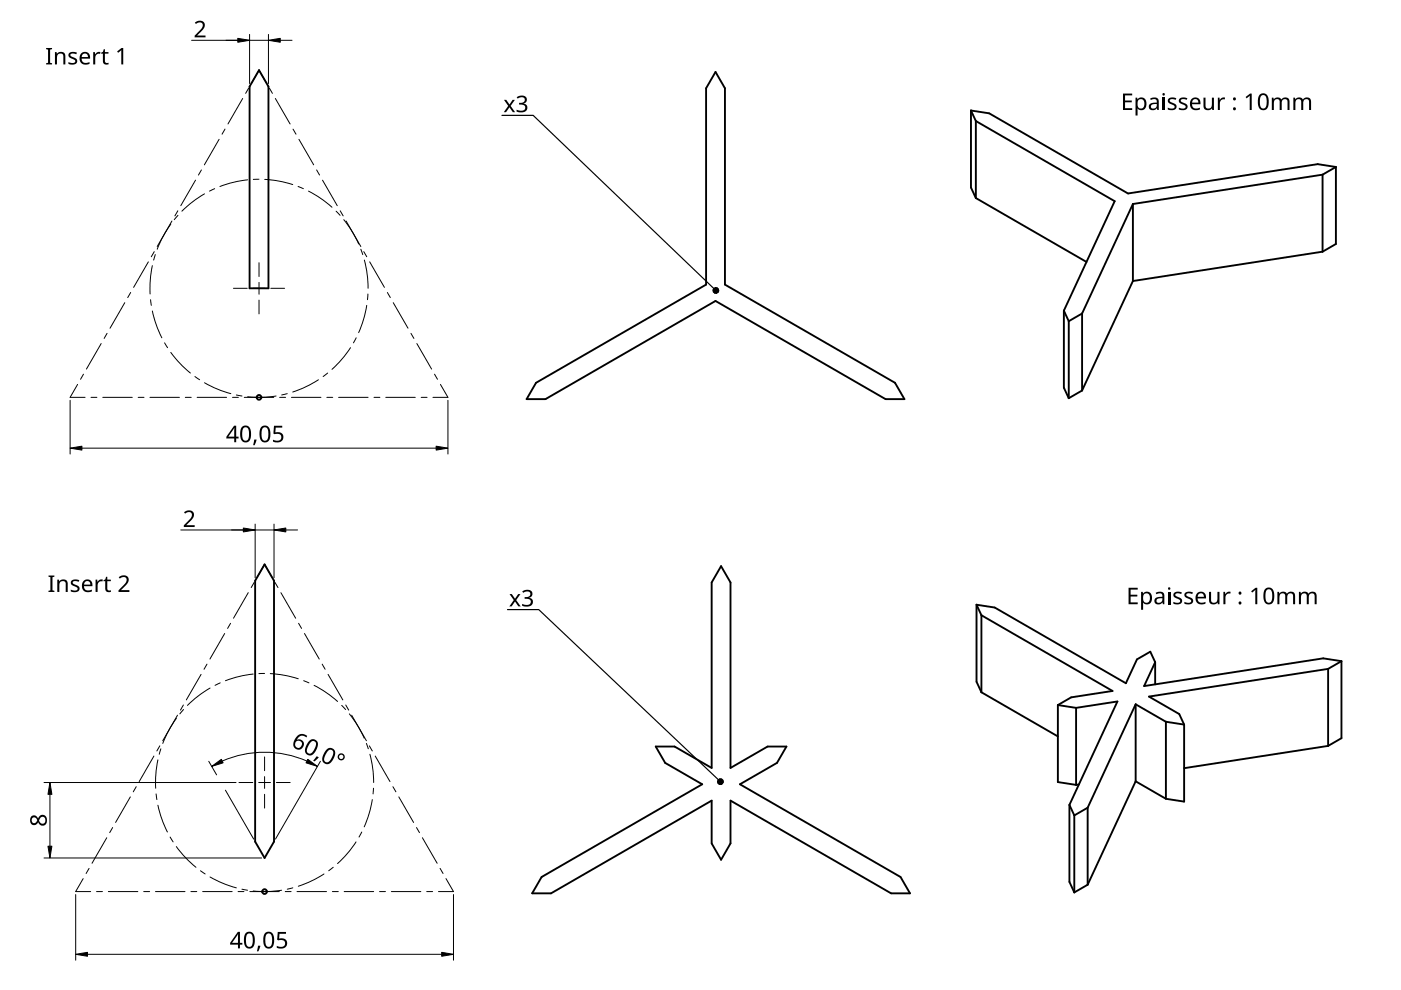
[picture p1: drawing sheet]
<svg xmlns="http://www.w3.org/2000/svg" width="297mm" height="210mm" viewBox="0 0 297 210" stroke-linecap="round" stroke-linejoin="round" font-family="sans-serif">
<g fill="none" stroke="#000" stroke-width=".21">
<path d="M52.7 18.7l-.6 1.1M53.3 17.6l1.6-2.7 1.6 2.7M57.1 18.7l.7 1.1M41.5 38.2l-3.2 5.4M42.7 36l-.6 1.1M46.5 29.5l-3.2 5.5M47.7 27.4l-.6 1.1M51.5 20.9l-3.2 5.4M52.5 38.1a23.1 23.1 0 0 0-5.9 1.4M54.9 38h-1.2M56.1 38a23.1 23.1 0 0 1 6 1.1M58.4 20.9l3.1 5.4"/>
<path d="M62.1 27.4l.7 1.1M63.2 39.5l1.1 .5M63.4 29.5l3.1 5.5M67.1 36l.7 1.1M68.4 38.2l3.1 5.4M31.5 55.5l-3.2 5.4M32.3 56.3a23.1 23.1 0 0 0-.5 6M32.7 53.4l-.6 1M32.9 54l-.3 1.1M36.2 47.5a23.1 23.1 0 0 0-2.9 5.3M36.5 46.9l-3.2 5.4M37.7 44.7l-.6 1.1"/>
<path d="M37.7 45.7l-.8 .9M43.4 41.1a23.1 23.1 0 0 0-4.8 3.7M45.5 40l-1.1 .5M65.4 40.5a23.1 23.1 0 0 1 5 3.4M71.3 44.8l.8 .9M72.1 44.7l.7 1.1M72.9 46.6a23.1 23.1 0 0 1 3.1 5.1M73.4 46.9l3.1 5.4M76.5 52.8l.4 1.2M77.1 53.4l.7 1M77.3 55.1a23.1 23.1 0 0 1 .7 6M78.4 55.5l3.1 5.4"/>
<path d="M17.7 79.3l-.6 1.1M21.5 72.8l-3.2 5.5M22.7 70.7l-.6 1.1M26.5 64.2l-3.2 5.4M27.7 62l-.6 1.1M31.9 63.5l.2 1.2M32.3 65.9a23.1 23.1 0 0 0 2 5.7M34.9 72.7l.6 1M36.2 74.7a23.1 23.1 0 0 0 4.2 4.4M41.3 79.8l1 .7M69.5 79.1l-1 .7M74.3 73.7a23.1 23.1 0 0 1-3.9 4.6"/>
<path d="M75.5 71.6l-.6 1.1M77.8 64.7a23.1 23.1 0 0 1-1.8 5.8M78 62.3l-.1 1.2M82.1 62l.7 1.1M83.4 64.2l3.1 5.4M87.1 70.7l.7 1.1M88.4 72.8l3.1 5.5M92.1 79.3l.7 1.1M16.5 81.5l-1.6 2.8h3.1M19.3 84.3h1.2M21.8 84.3h6.2M29.3 84.3h1.2"/>
<path d="M31.8 84.3h6.2M39.3 84.3h1.2M41.8 84.3h6.2M43.4 81.2a23.1 23.1 0 0 0 5.5 2.3M49.3 84.3h1.2M50.1 83.7l1.2 .3M51.8 84.3h6.2M58.5 84a23.1 23.1 0 0 1-6 .1M59.3 84.3h1.2M60.9 83.5l-1.2 .2M61.8 84.3h6.2M67.5 80.5a23.1 23.1 0 0 1-5.4 2.6"/>
<path d="M69.3 84.3h1.2M71.8 84.3h6.2M79.3 84.3h1.2M81.8 84.3h6.2M89.3 84.3h1.2M93.4 81.5l1.6 2.8h-3.2M47.6 134.3l-3.1 5.4M48.9 132.2l-.6 1M52.6 125.7l-3.1 5.4M53.9 123.5l-.6 1.1M54.5 122.4l1.6-2.7 1.6 2.7M58.3 123.5l.6 1.1"/>
<path d="M59.6 125.7l3.1 5.4M63.3 132.2l.6 1M64.6 134.3l3.1 5.4M33.9 158.1l-.6 1.1M34.1 158.8l-.3 1.1M37.4 152.3a23.1 23.1 0 0 0-2.9 5.3M37.6 151.6l-3.1 5.5M38.9 149.5l-.6 1.1M38.9 150.4l-.8 1M42.6 143l-3.1 5.4M43.9 140.8l-.6 1.1M44.5 145.9a23.1 23.1 0 0 0-4.8 3.7"/>
<path d="M46.7 144.8l-1.1 .5M53.7 142.9a23.1 23.1 0 0 0-5.9 1.4M56.1 142.8h-1.2M57.3 142.8a23.1 23.1 0 0 1 5.9 1.1M64.4 144.3l1.1 .5M66.6 145.3a23.1 23.1 0 0 1 5 3.4M68.3 140.8l.6 1.1M69.6 143l3.1 5.4M72.4 149.6l.9 .8M73.3 149.5l.6 1.1M74.1 151.4a23.1 23.1 0 0 1 3.1 5.1M74.6 151.6l3.1 5.5"/>
<path d="M77.7 157.6l.4 1.2M78.3 158.1l.6 1.1M78.4 159.9a23.1 23.1 0 0 1 .8 6M22.6 177.6l-3.1 5.4M23.9 175.5l-.6 1M27.6 169l-3.1 5.4M28.9 166.8l-.6 1.1M32.6 160.3l-3.1 5.4M33.1 168.3l.2 1.2M33.5 161.1a23.1 23.1 0 0 0-.5 6M33.5 170.7a23.1 23.1 0 0 0 2 5.7M36.1 177.5l.6 1"/>
<path d="M37.4 179.5a23.1 23.1 0 0 0 4.1 4.4M75.5 178.5a23.1 23.1 0 0 1-3.9 4.6M76.7 176.4l-.6 1.1M78.9 169.5a23.1 23.1 0 0 1-1.7 5.8M79.2 167.1l-.1 1.2M79.6 160.3l3.1 5.4M83.3 166.8l.6 1.1M84.6 169l3.1 5.4M88.3 175.5l.6 1M89.6 177.6l3.1 5.4M17.6 186.3l-1.6 2.7h3.2M18.9 184.1l-.6 1.1"/>
<path d="M20.5 189h1.2M23 189h6.2M30.5 189h1.2M33 189h6.2M40.5 189h1.2M42.5 184.6l1 .7M43 189h6.2M44.5 185.9a23.1 23.1 0 0 0 5.6 2.3M50.5 189h1.2M51.3 188.5l1.2 .3M53 189h6.2M59.7 188.8a23.1 23.1 0 0 1-6 .1"/>
<path d="M60.5 189h1.2M62.1 188.2l-1.2 .3M63 189h6.2M68.7 185.3a23.1 23.1 0 0 1-5.5 2.6M70.5 189h1.2M70.6 183.9l-.9 .7M73 189h6.2M80.5 189h1.2M83 189h6.2M90.5 189h1.2M93.3 184.1l.6 1.1M94.6 186.3l1.5 2.7h-3.1"/>
</g>
<path d="M54.9 14.9l2 3.4v42.8h-4v-42.8zM56.1 119.7l2 3.4v55.3l-2 3.5-2-3.5v-55.3z" fill="none" stroke="#000" stroke-width=".4"/>
<g fill="none" stroke="#000" stroke-width=".4">
<circle cx="54.9" cy="84.3" r=".5"/>
<circle cx="56.1" cy="189" r=".5"/>
</g>
<g fill="none" stroke="#000" stroke-width=".4">
<path d="M151.7 15.3l2 3.4v41.6l36.1 20.9 2 3.4h-4l-36.1-20.8-36 20.8h-4l2-3.4 36-20.9v-41.6zM205.9 23.4v16.4l1 2.2M205.9 23.4l1 2.3M205.9 23.4l3.8 .6 29.5 17 40.2-6.2 3.8 .6M206.9 25.7v16.3M206.9 25.7l29.4 17-10.7 23.2M280.4 37l-40.2 6.3M280.4 37v16.4M283.2 35.4v16.3l-2.8 1.7M283.2 35.4l-2.8 1.6M206.9 42l23.5 13.5M240.2 43.3v16.3"/>
<path d="M240.2 43.3l-10.8 23.2M240.2 59.6l-10.8 23.2M280.4 53.4l-40.2 6.2M225.6 65.9v16.3l1 2.2M225.6 65.9l1 2.2M226.6 68.1v16.3M229.4 66.5v16.3M229.4 66.5l-2.8 1.6M229.4 82.8l-2.8 1.6M152.9 120l2 3.5v39.3l7.8-4.5h4l-2 3.4-7.8 4.6 34 19.6 2 3.5h-4l-34-19.6v9l-2 3.5-2-3.5v-9l-34.1 19.6h-4l2-3.5 34.1-19.6-7.9-4.6-2-3.4h4l7.9 4.5v-39.3zM207 128.2v16.3l1.1 2.3M207 128.2l3.9 .6 27.8 16.1 2.4-5.1 2.8-1.6 1 2.2"/>
<path d="M207 128.2l1.1 2.2M208.1 130.4v16.4M208.1 130.4l27.8 16.1-8.8 1.4-2.8 1.6M208.1 146.8l16.2 9.3M224.3 149.5v16.3l3.9 .6M224.3 149.5l3.9 .6M228.2 150.1l8.7-1.4-10.2 22M228.2 150.1v16.3M240.8 149.3l-10.2 22M240.8 149.3l6.4 3.7M240.8 149.3v16.4M244.9 140.4v4.7"/>
<path d="M247.2 153l3.9 .6M247.2 153v16.4M251.1 153.6v16.4l-3.9-.6M281.6 158.1l-30.5 4.8M281.6 141.8l-38 5.9 6.4 3.7 1.1 2.2M281.6 141.8v16.3M284.4 140.2v16.3l-2.8 1.6M284.4 140.2l-2.8 1.6M284.4 140.2l-3.8-.6-38 5.9 2.3-5.1M226.7 170.7l1.1 2.2M226.7 170.7v16.3l1.1 2.2M227.8 172.9v16.3"/>
<path d="M228.8 166.3l-.6 .1M230.6 171.3l-2.8 1.6M230.6 171.3v16.3M240.8 165.7l6.4 3.7M240.8 165.7l-10.2 21.9M230.6 187.6l-2.8 1.6"/>
</g>
<g fill="none" stroke="#000" stroke-width=".21">
<path d="M40.6 8.5h16.3M52.9 7.3v10.4M56.9 7.3v10.4M59.4 8.5h2.5M14.9 84.9v11.4M17.4 95h75.1M95 84.9v11.4M38.3 112.4h19.8M54.1 111.1v11.4M58.1 111.1v11.4M60.6 112.4h2.5M9.3 165.9h40.7"/>
<path d="M10.6 168.4v11M44.3 161.4l1.6 2.9M47.8 167.5l6 10.4M65.1 161.4a22.4 22.4 0 0 0-18 0M67.9 161.4l-9.5 16.5M9.3 181.9h46.2M16 189.7v13.9M96.1 189.7v13.9M18.5 202.3h75.1"/>
</g>
<g fill="#000" stroke="#000" stroke-width=".21">
<path d="M50.4 8.1l2.5 .4-2.5 .5zM56.9 8.5l2.5-.4v.9zM151.2 61.5l.6 .1-.6 .3zM151.2 61.9l.6-.3-.3 .5zM151.3 61.2l.5 .4-.6-.1zM151.8 61.6l.1 .6-.4-.1zM151.3 61.2l.4-.2 .1 .6zM151.8 61.6l.4 .4-.3 .2zM151.7 61h.3l-.2 .6zM151.8 61.6l.6 .1-.2 .3zM152 61l.3 .3-.5 .3zM151.8 61.6l.5-.3 .1 .4z"/>
<path d="M14.9 95l2.5-.4v.8zM92.5 94.6l2.5 .4-2.5 .4zM51.6 111.9l2.5 .5-2.5 .4zM58.1 112.4l2.5-.5v.9zM10.6 165.9l.4 2.5h-.8zM10.2 179.4h.8l-.4 2.5zM44.9 162.5l2-1.5 .4 .7zM65.3 161l2 1.5-2.4-.8zM152.1 165.6l.6 .1-.5 .3zM152.2 166l.5-.3-.2 .6zM152.3 165.3l.4 .4-.6-.1zM152.7 165.7l.2 .6h-.4z"/>
<path d="M152.3 165.3l.3-.2 .1 .6zM152.7 165.7l.5 .5-.3 .1zM152.6 165.1l.4 .1-.3 .5zM152.7 165.7l.7 .1-.2 .4zM153 165.2l.3 .2-.6 .3zM152.7 165.7l.6-.3 .1 .4zM16 202.3l2.5-.4v.9zM93.6 201.9l2.5 .4-2.5 .5z"/>
</g>
<g fill="#000">
<path d="M9.8 10.2h1.2v.2l-.4 .1v2.8l.4 .1v.3h-1.2v-.3l.4-.1v-2.8l-.4-.1zM11.7 11h.3l.1 .4a1 1 0 0 1 1.1-.4 1 1 0 0 1 .7 1v1.7h-.5v-1.7a.7 .7 0 0 0-.8-.6 .7 .7 0 0 0-.5 .9v1.4h-.4zM14.7 11.3a1.54 1.54 0 0 1 1.6-.1l-.1 .3-.7-.2-.6 .2 .1 .3 .6 .4a.79 .79 0 0 1 .8 .9 .79 .79 0 0 1-1.1 .6l-.8-.2v-.3l.4 .1a.63 .63 0 0 0 1.1-.4l-.7-.4a.78 .78 0 0 1-.6-1.2zM19.8 11h.3l.1 .5 .4-.4 .7-.1-.1 .4h-.4a.84 .84 0 0 0-.6 .9v1.4h-.4zM22 10.4h.2v.6h.8v.4h-.8v1.5l.3 .4h.5v.3a.8 .8 0 0 1-1.2-.7v-1.5h-.4v-.2l.4-.2zM24.8 10.9l1-.7h.3v3.5h-.4v-3.1l-.6 .6zM41.3 4.8a1.16 1.16 0 0 1 1.3-.4 1.16 1.16 0 0 1 .8 1.1l-.3 .7-1.3 1.3h1.8v.4h-2.3v-.3l1.1-1.2a.98 .98 0 0 0 .2-1.6h-.4l-.7 .3zM106.9 21.2h.4l.7 1 .7-1h.5l-.9 1.3 .9 1.3h-.5l-.7-1.1-.7 1.1h-.5l1-1.3zM109.5 20.6a1.25 1.25 0 0 1 1.3-.4 1.25 1.25 0 0 1 .9 .9 .85 .85 0 0 1-.7 .9 .93 .93 0 0 1 .8 1 .93 .93 0 0 1-1 .8l-1.3-.2v-.4a1.24 1.24 0 0 0 1.9-.2 .71 .71 0 0 0-1-.8h-.3v-.4a.81 .81 0 0 0 .8-.1 .81 .81 0 0 0 .3-.8 1.02 1.02 0 0 0-1.4 0zM238.1 19.8h1.9v.4h-1.5v1.1h1.5v.4h-1.5v1.2h1.5v.4h-1.9zM247.7 20.9a1.54 1.54 0 0 1 1.7-.1l-.1 .4-.8-.2-.5 .2 .1 .3 .6 .3a.79 .79 0 0 1 .7 .9 .79 .79 0 0 1-1 .7l-.8-.2v-.4l.4 .2a.63 .63 0 0 0 1-.4l-.6-.5a.78 .78 0 0 1-.7-1.2zM250.1 20.9a1.54 1.54 0 0 1 1.6-.1l-.1 .4-.7-.2-.5 .2v.3l.6 .3a.79 .79 0 0 1 .8 .9 .79 .79 0 0 1-1 .7l-.9-.2v-.4l.5 .2a.63 .63 0 0 0 1-.4l-.7-.5a.78 .78 0 0 1-.6-1.2z"/>
<path d="M255.2 20.7h.4v1.7a.7 .7 0 0 0 .9 .6 .7 .7 0 0 0 .4-.9v-1.4h.5v2.6h-.4v-.3a1.01 1.01 0 0 1-1.1 .3 1.01 1.01 0 0 1-.7-.9zM258.2 20.7h.4v.5l.5-.5h.6v.4h-.5a.84 .84 0 0 0-.6 .8v1.4h-.4zM264.1 20.6l.9-.8h.4v3.5h-.4v-3l-.7 .6zM269.7 20.7h.3l.1 .4a.99 .99 0 0 1 1.6 0 .93 .93 0 0 1 1-.4 .93 .93 0 0 1 .7 .9v1.7h-.4v-1.7a.64 .64 0 0 0-.8-.6 .64 .64 0 0 0-.5 .9v1.4h-.4v-1.7a.66 .66 0 0 0-.8-.6 .66 .66 0 0 0-.4 1v1.3h-.4zM274.2 20.7h.4v.4a.99 .99 0 0 1 1.6 0 .93 .93 0 0 1 1.1-.4 .93 .93 0 0 1 .7 .9v1.7h-.5v-1.7a.64 .64 0 0 0-.7-.6 .64 .64 0 0 0-.5 .9v1.4h-.4v-1.7a.66 .66 0 0 0-.8-.6 .66 .66 0 0 0-.5 1v1.3h-.4zM53.9 93.2h.5l-.4 1.2h-.3zM58.1 90.3h1.7v.4h-1.3l-.1 1a1.17 1.17 0 0 1 1.7 .9 1.17 1.17 0 0 1-1.6 1.2l-.6-.2v-.4a1.03 1.03 0 0 0 1 .3 1.03 1.03 0 0 0 .7-.8 .93 .93 0 0 0-1.4-.6l-.2-.2zM39 108.6a1.16 1.16 0 0 1 1.3-.4 1.16 1.16 0 0 1 .8 1.2l-.3 .6-1.3 1.3h1.8v.4h-2.3v-.3l1.1-1.1a.98 .98 0 0 0 .2-1.7h-.4l-.7 .3zM10.3 122h1.2v.3l-.4 .1v2.8l.4 .1v.2h-1.2v-.2l.4-.1v-2.8l-.4-.1zM12.2 122.9h.3l.1 .4a1 1 0 0 1 1.1-.4 1 1 0 0 1 .7 .9v1.7h-.5v-1.7a.7 .7 0 0 0-.8-.6 .7 .7 0 0 0-.5 1v1.3h-.4zM15.2 123.1a1.54 1.54 0 0 1 1.6-.1l-.1 .4-.7-.2-.6 .2 .1 .3 .6 .3a.79 .79 0 0 1 .8 .9 .79 .79 0 0 1-1.1 .7l-.8-.2v-.4l.4 .2a.63 .63 0 0 0 1.1-.4l-.7-.5a.78 .78 0 0 1-.6-1.2zM20.3 122.9h.3l.1 .5 .4-.5h.7l-.1 .4h-.4a.84 .84 0 0 0-.6 .8v1.4h-.4z"/>
<path d="M22.5 122.3h.2v.6h.8v.3h-.8v1.5l.3 .5h.5v.3a.8 .8 0 0 1-1.2-.7v-1.6h-.4v-.2l.4-.1zM25.2 122.4a1.16 1.16 0 0 1 1.3-.4 1.16 1.16 0 0 1 .8 1.1l-.3 .7-1.3 1.3h1.7v.4h-2.3v-.3l1.1-1.2a.98 .98 0 0 0 .3-1.6h-.5l-.6 .3zM108 126h.5l.7 .9 .7-.9h.4l-.9 1.2 1 1.4h-.5l-.7-1.1-.7 1.1h-.5l.9-1.4zM110.7 125.4a1.25 1.25 0 0 1 1.3-.4 1.25 1.25 0 0 1 .9 .9 .85 .85 0 0 1-.7 .9 .93 .93 0 0 1 .8 1 .93 .93 0 0 1-1 .8l-1.3-.2v-.4a1.24 1.24 0 0 0 1.8-.3 .71 .71 0 0 0-.9-.7h-.4v-.4a.81 .81 0 0 0 .9-.1 .81 .81 0 0 0 .3-.8 1.02 1.02 0 0 0-1.5 0zM239.3 124.6h1.9v.4h-1.5v1.1h1.4v.4h-1.4v1.2h1.5v.4h-1.9zM248.9 125.7a1.54 1.54 0 0 1 1.7-.1l-.2 .4-.7-.2-.5 .2v.3l.7 .3a.79 .79 0 0 1 .7 .9 .79 .79 0 0 1-1 .7l-.8-.2v-.4l.4 .2a.63 .63 0 0 0 1-.4l-.6-.5a.78 .78 0 0 1-.7-1.2zM251.3 125.7a1.54 1.54 0 0 1 1.6-.1l-.1 .4-.7-.2-.6 .2 .1 .3 .6 .3a.79 .79 0 0 1 .8 .9 .79 .79 0 0 1-1.1 .7l-.8-.2v-.4l.4 .2a.63 .63 0 0 0 1.1-.4l-.7-.5a.78 .78 0 0 1-.6-1.2zM256.3 125.5h.5v1.7a.7 .7 0 0 0 .8 .6 .7 .7 0 0 0 .5-.9v-1.4h.5v2.6h-.4l-.1-.3a1.01 1.01 0 0 1-1.1 .3 1.01 1.01 0 0 1-.7-.9zM259.4 125.5h.3l.1 .5 .5-.5h.6v.4h-.5a.84 .84 0 0 0-.6 .8v1.4h-.4zM265.3 125.4l.9-.8h.4v3.5h-.5l.1-3-.7 .5zM270.8 125.5h.4v.3a.99 .99 0 0 1 1.7 .1 .93 .93 0 0 1 1-.4 .93 .93 0 0 1 .7 .9v1.7h-.4v-1.7a.64 .64 0 0 0-.8-.6 .64 .64 0 0 0-.5 .9v1.4h-.4v-1.7a.66 .66 0 0 0-.8-.6 .66 .66 0 0 0-.4 1v1.3h-.5zM275.4 125.5h.3l.1 .3a.99 .99 0 0 1 1.6 .1 .93 .93 0 0 1 1.1-.4 .93 .93 0 0 1 .7 .9v1.7h-.5v-1.7a.64 .64 0 0 0-.7-.6 .64 .64 0 0 0-.5 .9v1.4h-.4v-1.7a.66 .66 0 0 0-.9-.6 .66 .66 0 0 0-.4 1v1.3h-.4z"/>
<path d="M67.1 160.3l.5 .3-.9 .8-.3-.1zM58.9 197.6h1.7v.4h-1.3l-.1 1a1.17 1.17 0 0 1 1.7 1 1.17 1.17 0 0 1-1.6 1.1l-.6-.2v-.4a1.03 1.03 0 0 0 1 .3 1.03 1.03 0 0 0 .7-.8 .93 .93 0 0 0-1.4-.6l-.2-.2zM54.7 200.5l.5 .1-.4 1.1h-.3z"/>
<path d="M17.2 11.4a1.13 1.13 0 0 1 1.4-.3 1.13 1.13 0 0 1 .5 1.3h-1.8a1 1 0 0 0 .6 .9 1 1 0 0 0 1.1-.1v.3a1.42 1.42 0 0 1-1.9-.2 1.42 1.42 0 0 1 .1-1.9zM17.5 11.5l-.2 .6h1.3a.65 .65 0 0 0-.3-.7 .65 .65 0 0 0-.8 .1z"/>
<path d="M240.8 20.7h.3l.1 .4a1.09 1.09 0 0 1 1.3-.3 1.09 1.09 0 0 1 .6 1.2 1.11 1.11 0 0 1-.6 1.3 1.11 1.11 0 0 1-1.3-.3v1.5h-.4zM241.4 21.2l-.2 .5a.9 .9 0 0 0 .9 1.3 1.1 1.1 0 0 0 .5-1 1.1 1.1 0 0 0-.7-1z"/>
<path d="M243.9 20.9a1.07 1.07 0 0 1 1.1-.3 1.07 1.07 0 0 1 .7 .9v1.8h-.3l-.1-.3a.85 .85 0 0 1-1.3 .3 .85 .85 0 0 1 .1-1.4l1.2-.2a.61 .61 0 0 0-.3-.6 .61 .61 0 0 0-.7 0l-.3 .1zM244.1 22.3v.1a.55 .55 0 0 0 .2 .7 .55 .55 0 0 0 .8-.3l.2-.8z"/>
<path d="M252.6 21a1.13 1.13 0 0 1 1.4-.2 1.13 1.13 0 0 1 .5 1.3h-1.8a1 1 0 0 0 .6 .9 1 1 0 0 0 1.1-.2v.4a1.42 1.42 0 0 1-1.9-.3 1.42 1.42 0 0 1 .1-1.9zM253 21.2l-.3 .6h1.4a.65 .65 0 0 0-.4-.7 .65 .65 0 0 0-.7 .1z"/>
<path d="M267.1 20a1.16 1.16 0 0 1 1.3 0 1.16 1.16 0 0 1 .6 1.2 1.69 1.69 0 0 1-1 2.2 1.27 1.27 0 0 1-1.3-1.6l.1-1zM267.4 20.3a2.16 2.16 0 0 0 .3 2.7 .82 .82 0 0 0 .9-1.1 1.35 1.35 0 0 0-.8-1.8z"/>
<path d="M49.6 90.3h.5v2.3h.5v.4h-.5v.8h-.4v-.8h-1.7v-.4zM49.7 90.7l-1.3 1.9h1.3z"/>
<path d="M51.4 90.5a1.16 1.16 0 0 1 1.3-.1 1.16 1.16 0 0 1 .5 1.2 1.69 1.69 0 0 1-1 2.2 1.27 1.27 0 0 1-1.3-1.6l.1-1.1zM51.6 90.8a2.16 2.16 0 0 0 .3 2.6 .82 .82 0 0 0 .9-1 1.35 1.35 0 0 0-.7-1.8z"/>
<path d="M55.5 90.5a1.16 1.16 0 0 1 1.3-.1 1.16 1.16 0 0 1 .5 1.2 1.69 1.69 0 0 1-1 2.2 1.27 1.27 0 0 1-1.3-1.6l.1-1.1zM55.7 90.8a2.16 2.16 0 0 0 .3 2.6 .82 .82 0 0 0 .9-1 1.35 1.35 0 0 0-.7-1.8z"/>
<path d="M17.7 123.2a1.13 1.13 0 0 1 1.4-.2 1.13 1.13 0 0 1 .5 1.3h-1.8a1 1 0 0 0 .6 .9 1 1 0 0 0 1.1-.2v.4a1.42 1.42 0 0 1-1.9-.3 1.42 1.42 0 0 1 .1-1.9zM18 123.4l-.2 .5h1.3a.65 .65 0 0 0-.3-.6 .65 .65 0 0 0-.8 .1z"/>
<path d="M241.9 125.5h.4v.3a1.09 1.09 0 0 1 1.4-.2 1.09 1.09 0 0 1 .6 1.2 1.11 1.11 0 0 1-.6 1.2 1.11 1.11 0 0 1-1.4-.2l.1 1.5h-.5zM242.5 126l-.1 .5a.9 .9 0 0 0 .9 1.3 1.1 1.1 0 0 0 .5-1.1 1.1 1.1 0 0 0-.7-.9z"/>
<path d="M245 125.7a1.07 1.07 0 0 1 1.2-.3 1.07 1.07 0 0 1 .7 .9v1.8h-.3l-.1-.4a.85 .85 0 0 1-1.4 .3 .85 .85 0 0 1 .1-1.3l1.2-.2a.61 .61 0 0 0-.2-.6 .61 .61 0 0 0-.7 0l-.3 .1zM245.3 127.1l-.1 .1a.55 .55 0 0 0 .3 .6 .55 .55 0 0 0 .7-.2l.2-.8z"/>
<path d="M253.8 125.8a1.13 1.13 0 0 1 1.4-.2 1.13 1.13 0 0 1 .5 1.3h-1.8a1 1 0 0 0 .6 .9 1 1 0 0 0 1.1-.2v.4a1.42 1.42 0 0 1-1.9-.3 1.42 1.42 0 0 1 .1-1.9zM254.1 126l-.2 .5h1.4a.65 .65 0 0 0-.4-.7 .65 .65 0 0 0-.8 .2z"/>
<path d="M268.3 124.8a1.16 1.16 0 0 1 1.3-.1 1.16 1.16 0 0 1 .6 1.2 1.69 1.69 0 0 1-1 2.2 1.27 1.27 0 0 1-1.3-1.5l.1-1.2zM268.6 125.1a2.16 2.16 0 0 0 .2 2.7 .82 .82 0 0 0 .9-1.1 1.35 1.35 0 0 0-.7-1.8z"/>
<path d="M63 156a1.49 1.49 0 0 1 2.1 0l-.1 .4a1.18 1.18 0 0 0-2 .5 1.08 1.08 0 0 1 1.4 .6 1.08 1.08 0 0 1-.7 1.4 1.22 1.22 0 0 1-1.4-.5 1.22 1.22 0 0 1 .1-1.5zM62.5 157.8a.76 .76 0 0 0 1.5 0 .76 .76 0 0 0-1.5 0z"/>
<path d="M65.5 157.1a1.13 1.13 0 0 1 1.6-.1 1.13 1.13 0 0 1 .1 1.6 1.69 1.69 0 0 1-1.8 1.5 1.27 1.27 0 0 1-.5-2zM65.9 157.4l-.8 1.3a.69 .69 0 0 0 .3 1 .69 .69 0 0 0 1-.4 1.91 1.91 0 0 0 .4-2l-.5-.2z"/>
<path d="M6.7 173a.88 .88 0 0 1 1.4 .5 1 1 0 0 1 1.3-.7 1 1 0 0 1 .5 1.4 .94 .94 0 0 1-.8 .9 .94 .94 0 0 1-1-.8 .91 .91 0 0 1-1.2 .6 .91 .91 0 0 1-.5-1.2zM8.3 174a.7 .7 0 0 0 1.4 0 .7 .7 0 0 0-1.4 0zM6.7 173.9a.6 .6 0 0 0 1.2 0 .6 .6 0 0 0-1.2 0z"/>
<path d="M69.2 159a1.13 1.13 0 0 1 1.6-.1 1.13 1.13 0 0 1 .1 1.5 1.69 1.69 0 0 1-1.9 1.6 1.27 1.27 0 0 1-.4-2zM69.5 159.2l-.7 1.4a.69 .69 0 0 0 .3 1 .69 .69 0 0 0 .9-.4 1.9 1.9 0 0 0 .5-2.1l-.5-.1z"/>
<path d="M71.6 160.5a.75 .75 0 0 1 1.5 0 .75 .75 0 0 1-1.5 0zM71.9 160.5a.46 .46 0 0 0 .9 0 .46 .46 0 0 0-.9 0z"/>
<path d="M52.2 197.8a1.16 1.16 0 0 1 1.3-.1 1.16 1.16 0 0 1 .5 1.2 1.69 1.69 0 0 1-1 2.2 1.27 1.27 0 0 1-1.3-1.6l.1-1.1zM52.4 198.1a2.16 2.16 0 0 0 .3 2.6 .82 .82 0 0 0 .9-1 1.35 1.35 0 0 0-.7-1.8z"/>
<path d="M56.3 197.8a1.16 1.16 0 0 1 1.3-.1 1.16 1.16 0 0 1 .5 1.2 1.69 1.69 0 0 1-1 2.2 1.27 1.27 0 0 1-1.3-1.6l.1-1.1zM56.5 198.1a2.16 2.16 0 0 0 .3 2.6 .82 .82 0 0 0 .9-1 1.35 1.35 0 0 0-.7-1.8z"/>
<path d="M50.4 197.6h.5v2.3h.5v.4h-.5v.8h-.4v-.8h-1.7v-.4zM50.5 198l-1.3 1.9h1.3z"/>
<circle cx="246.7" cy="20" r=".27"/>
<circle cx="261.7" cy="23.1" r=".31"/>
<circle cx="261.8" cy="21" r=".32"/>
<circle cx="247.9" cy="124.8" r=".27"/>
<circle cx="262.9" cy="127.9" r=".31"/>
<circle cx="262.9" cy="125.8" r=".32"/>
</g>
<path d="M106.4 24.5h6.6l38.6 36.9M107.6 129.2h6.6l38.3 36.3" fill="none" stroke="#000" stroke-width=".25"/>
<path d="M54.9 55.7v2.9M54.9 59.9v2.5M49.5 61.1h2.9M53.7 61.1h2.5M54.9 63.6v3M57.4 61.1h2.9M50.7 165.9h2.9M54.8 165.9h2.5M56.1 160.5v2.9M56.1 164.7v2.5M56.1 168.4v2.9M58.6 165.9h2.9" fill="none" stroke="#000" stroke-width=".21"/>
<path d="M246.7 20.7v2.6M247.9 125.5v2.6" fill="none" stroke="#000" stroke-width=".43"/>
</svg>
